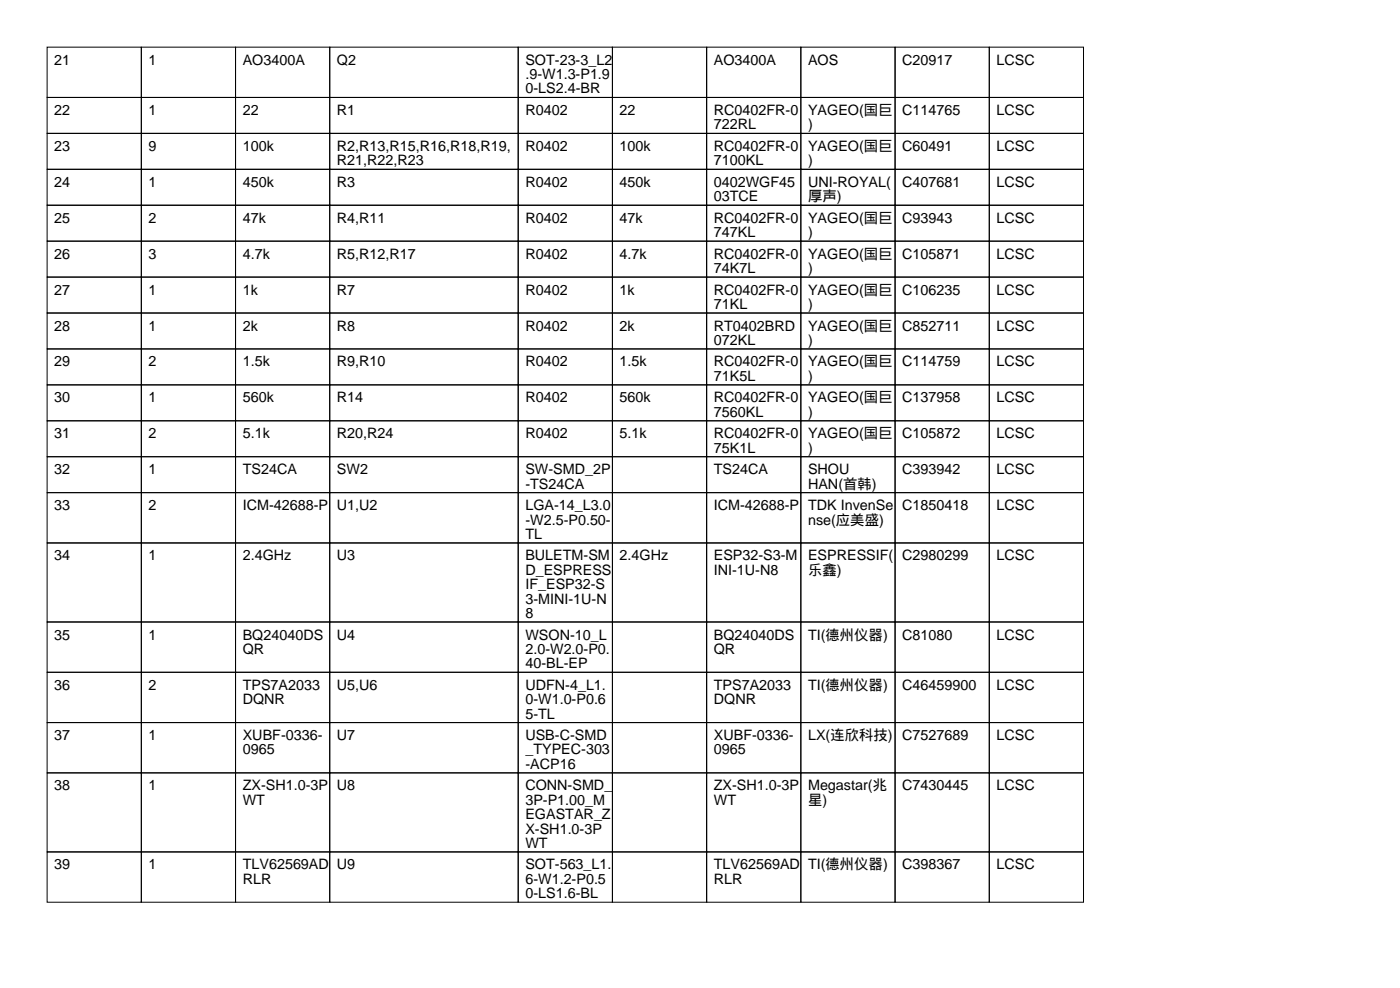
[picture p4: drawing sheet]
<svg xmlns="http://www.w3.org/2000/svg" width="297mm" height="210mm" viewBox="0 0 297 210" stroke-linecap="round" stroke-linejoin="round" font-family="sans-serif">
<defs><g id="words">
<g font-size="3">
<text x="11.5" y="13.7">21</text>
<text x="31.5" y="13.7">1</text>
<text x="51.5" y="13.7">AO3400A</text>
<text x="71.5" y="13.7">Q2</text>
<text x="111.5" y="13.7">SOT-23-3_L2</text>
<text x="111.5" y="16.8">.9-W1.3-P1.9</text>
<text x="151.5" y="13.7">AO3400A</text>
<text x="171.5" y="13.7">AOS</text>
<text x="191.5" y="13.7">C20917</text>
<text x="211.5" y="13.7">LCSC</text>
<text x="111.5" y="19.8">0-LS2.4-BR</text>
<text x="11.5" y="24.4">22</text>
<text x="31.5" y="24.4">1</text>
<text x="51.5" y="24.4">22</text>
<text x="71.5" y="24.4">R1</text>
<text x="111.5" y="24.4">R0402</text>
<text x="131.5" y="24.4">22</text>
<text x="151.5" y="24.4">RC0402FR-0</text>
<text x="151.5" y="27.4">722RL</text>
<text x="171.5" y="24.4">YAGEO(国巨</text>
<text x="171.5" y="27.4">)</text>
<text x="191.5" y="24.4">C114765</text>
<text x="211.5" y="24.4">LCSC</text>
<text x="11.5" y="32">23</text>
<text x="31.5" y="32">9</text>
<text x="51.5" y="32">100k</text>
<text x="71.5" y="32">R2,R13,R15,R16,R18,R19,</text>
<text x="71.5" y="35.1">R21,R22,R23</text>
<text x="111.5" y="32">R0402</text>
<text x="131.5" y="32">100k</text>
<text x="151.5" y="32">RC0402FR-0</text>
<text x="151.5" y="35.1">7100KL</text>
<text x="171.5" y="32">YAGEO(国巨</text>
<text x="171.5" y="35.1">)</text>
<text x="191.5" y="32">C60491</text>
<text x="211.5" y="32">LCSC</text>
<text x="11.5" y="39.6">24</text>
<text x="31.5" y="39.6">1</text>
<text x="51.5" y="39.6">450k</text>
<text x="71.5" y="39.6">R3</text>
<text x="111.5" y="39.6">R0402</text>
<text x="131.5" y="39.6">450k</text>
<text x="151.5" y="39.6">0402WGF45</text>
<text x="171.5" y="39.6">UNI-ROYAL(</text>
<text x="191.5" y="39.6">C407681</text>
<text x="211.5" y="39.6">LCSC</text>
<text x="11.5" y="47.2">25</text>
<text x="31.5" y="47.2">2</text>
<text x="51.5" y="47.2">47k</text>
<text x="71.5" y="47.2">R4,R11</text>
<text x="111.5" y="47.2">R0402</text>
<text x="131.5" y="47.2">47k</text>
<text x="151.5" y="42.7">03TCE</text>
<text x="151.5" y="47.2">RC0402FR-0</text>
<text x="171.5" y="42.7">厚声)</text>
<text x="171.5" y="47.2">YAGEO(国巨</text>
<text x="191.5" y="47.2">C93943</text>
<text x="211.5" y="47.2">LCSC</text>
<text x="151.5" y="50.3">747KL</text>
<text x="171.5" y="50.3">)</text>
<text x="11.5" y="54.9">26</text>
<text x="31.5" y="54.9">3</text>
<text x="51.5" y="54.9">4.7k</text>
<text x="71.5" y="54.9">R5,R12,R17</text>
<text x="111.5" y="54.9">R0402</text>
<text x="131.5" y="54.9">4.7k</text>
<text x="151.5" y="54.9">RC0402FR-0</text>
<text x="151.5" y="57.9">74K7L</text>
<text x="171.5" y="54.9">YAGEO(国巨</text>
<text x="171.5" y="57.9">)</text>
<text x="191.5" y="54.9">C105871</text>
<text x="211.5" y="54.9">LCSC</text>
<text x="11.5" y="62.5">27</text>
<text x="31.5" y="62.5">1</text>
<text x="51.5" y="62.5">1k</text>
<text x="71.5" y="62.5">R7</text>
<text x="111.5" y="62.5">R0402</text>
<text x="131.5" y="62.5">1k</text>
<text x="151.5" y="62.5">RC0402FR-0</text>
<text x="151.5" y="65.5">71KL</text>
<text x="171.5" y="62.5">YAGEO(国巨</text>
<text x="171.5" y="65.5">)</text>
<text x="191.5" y="62.5">C106235</text>
<text x="211.5" y="62.5">LCSC</text>
<text x="11.5" y="70.1">28</text>
<text x="31.5" y="70.1">1</text>
<text x="51.5" y="70.1">2k</text>
<text x="71.5" y="70.1">R8</text>
<text x="111.5" y="70.1">R0402</text>
<text x="131.5" y="70.1">2k</text>
<text x="151.5" y="70.1">RT0402BRD</text>
<text x="171.5" y="70.1">YAGEO(国巨</text>
<text x="191.5" y="70.1">C852711</text>
<text x="211.5" y="70.1">LCSC</text>
<text x="11.5" y="77.7">29</text>
<text x="31.5" y="77.7">2</text>
<text x="51.5" y="77.7">1.5k</text>
<text x="71.5" y="77.7">R9,R10</text>
<text x="111.5" y="77.7">R0402</text>
<text x="131.5" y="77.7">1.5k</text>
<text x="151.5" y="73.2">072KL</text>
<text x="151.5" y="77.7">RC0402FR-0</text>
<text x="171.5" y="73.2">)</text>
<text x="171.5" y="77.7">YAGEO(国巨</text>
<text x="191.5" y="77.7">C114759</text>
<text x="211.5" y="77.7">LCSC</text>
<text x="151.5" y="80.8">71K5L</text>
<text x="171.5" y="80.8">)</text>
<text x="11.5" y="85.3">30</text>
<text x="31.5" y="85.3">1</text>
<text x="51.5" y="85.3">560k</text>
<text x="71.5" y="85.3">R14</text>
<text x="111.5" y="85.3">R0402</text>
<text x="131.5" y="85.3">560k</text>
<text x="151.5" y="85.3">RC0402FR-0</text>
<text x="151.5" y="88.4">7560KL</text>
<text x="171.5" y="85.3">YAGEO(国巨</text>
<text x="171.5" y="88.4">)</text>
<text x="191.5" y="85.3">C137958</text>
<text x="211.5" y="85.3">LCSC</text>
<text x="11.5" y="93">31</text>
<text x="31.5" y="93">2</text>
<text x="51.5" y="93">5.1k</text>
<text x="71.5" y="93">R20,R24</text>
<text x="111.5" y="93">R0402</text>
<text x="131.5" y="93">5.1k</text>
<text x="151.5" y="93">RC0402FR-0</text>
<text x="171.5" y="93">YAGEO(国巨</text>
<text x="191.5" y="93">C105872</text>
<text x="211.5" y="93">LCSC</text>
<text x="11.5" y="100.6">32</text>
<text x="31.5" y="100.6">1</text>
<text x="51.5" y="100.6">TS24CA</text>
<text x="71.5" y="100.6">SW2</text>
<text x="111.5" y="100.6">SW-SMD_2P</text>
<text x="151.5" y="96">75K1L</text>
<text x="151.5" y="100.6">TS24CA</text>
<text x="171.5" y="96">)</text>
<text x="171.5" y="100.6">SHOU</text>
<text x="191.5" y="100.6">C393942</text>
<text x="211.5" y="100.6">LCSC</text>
<text x="111.5" y="103.6">-TS24CA</text>
<text x="171.5" y="103.6">HAN(首韩)</text>
<text x="11.5" y="108.2">33</text>
<text x="31.5" y="108.2">2</text>
<text x="51.5" y="108.2">ICM-42688-P</text>
<text x="71.5" y="108.2">U1,U2</text>
<text x="111.5" y="108.2">LGA-14_L3.0</text>
<text x="111.5" y="111.3">-W2.5-P0.50-</text>
<text x="151.5" y="108.2">ICM-42688-P</text>
<text x="171.5" y="108.2">TDK InvenSe</text>
<text x="171.5" y="111.3">nse(应美盛)</text>
<text x="191.5" y="108.2">C1850418</text>
<text x="211.5" y="108.2">LCSC</text>
<text x="11.5" y="118.9">34</text>
<text x="31.5" y="118.9">1</text>
<text x="51.5" y="118.9">2.4GHz</text>
<text x="71.5" y="118.9">U3</text>
<text x="111.5" y="114.3">TL</text>
<text x="111.5" y="118.9">BULETM-SM</text>
<text x="131.5" y="118.9">2.4GHz</text>
<text x="151.5" y="118.9">ESP32-S3-M</text>
<text x="171.5" y="118.9">ESPRESSIF(</text>
<text x="191.5" y="118.9">C2980299</text>
<text x="211.5" y="118.9">LCSC</text>
<text x="111.5" y="121.9">D_ESPRESS</text>
<text x="111.5" y="125">IF_ESP32-S</text>
<text x="151.5" y="121.9">INI-1U-N8</text>
<text x="171.5" y="121.9">乐鑫)</text>
<text x="111.5" y="128">3-MINI-1U-N</text>
<text x="111.5" y="131.1">8</text>
<text x="11.5" y="135.6">35</text>
<text x="31.5" y="135.6">1</text>
<text x="51.5" y="135.6">BQ24040DS</text>
<text x="71.5" y="135.6">U4</text>
<text x="111.5" y="135.6">WSON-10_L</text>
<text x="151.5" y="135.6">BQ24040DS</text>
<text x="171.5" y="135.6">TI(德州仪器)</text>
<text x="191.5" y="135.6">C81080</text>
<text x="211.5" y="135.6">LCSC</text>
<text x="51.5" y="138.7">QR</text>
<text x="111.5" y="138.7">2.0-W2.0-P0.</text>
<text x="111.5" y="141.7">40-BL-EP</text>
<text x="151.5" y="138.7">QR</text>
<text x="11.5" y="146.3">36</text>
<text x="31.5" y="146.3">2</text>
<text x="51.5" y="146.3">TPS7A2033</text>
<text x="51.5" y="149.4">DQNR</text>
<text x="71.5" y="146.3">U5,U6</text>
<text x="111.5" y="146.3">UDFN-4_L1.</text>
<text x="111.5" y="149.4">0-W1.0-P0.6</text>
<text x="151.5" y="146.3">TPS7A2033</text>
<text x="151.5" y="149.4">DQNR</text>
<text x="171.5" y="146.3">TI(德州仪器)</text>
<text x="191.5" y="146.3">C46459900</text>
<text x="211.5" y="146.3">LCSC</text>
<text x="111.5" y="152.4">5-TL</text>
<text x="11.5" y="157">37</text>
<text x="31.5" y="157">1</text>
<text x="51.5" y="157">XUBF-0336-</text>
<text x="51.5" y="160">0965</text>
<text x="71.5" y="157">U7</text>
<text x="111.5" y="157">USB-C-SMD</text>
<text x="111.5" y="160">_TYPEC-303</text>
<text x="151.5" y="157">XUBF-0336-</text>
<text x="151.5" y="160">0965</text>
<text x="171.5" y="157">LX(连欣科技)</text>
<text x="191.5" y="157">C7527689</text>
<text x="211.5" y="157">LCSC</text>
<text x="11.5" y="167.6">38</text>
<text x="31.5" y="167.6">1</text>
<text x="51.5" y="167.6">ZX-SH1.0-3P</text>
<text x="71.5" y="167.6">U8</text>
<text x="111.5" y="163.1">-ACP16</text>
<text x="111.5" y="167.6">CONN-SMD_</text>
<text x="151.5" y="167.6">ZX-SH1.0-3P</text>
<text x="171.5" y="167.6">Megastar(兆</text>
<text x="191.5" y="167.6">C7430445</text>
<text x="211.5" y="167.6">LCSC</text>
<text x="51.5" y="170.7">WT</text>
<text x="111.5" y="170.7">3P-P1.00_M</text>
<text x="111.5" y="173.7">EGASTAR_Z</text>
<text x="151.5" y="170.7">WT</text>
<text x="171.5" y="170.7">星)</text>
<text x="111.5" y="176.8">X-SH1.0-3P</text>
<text x="111.5" y="179.8">WT</text>
<text x="11.5" y="184.4">39</text>
<text x="31.5" y="184.4">1</text>
<text x="51.5" y="184.4">TLV62569AD</text>
<text x="71.5" y="184.4">U9</text>
<text x="111.5" y="184.4">SOT-563_L1.</text>
<text x="151.5" y="184.4">TLV62569AD</text>
<text x="171.5" y="184.4">TI(德州仪器)</text>
<text x="191.5" y="184.4">C398367</text>
<text x="211.5" y="184.4">LCSC</text>
<text x="51.5" y="187.5">RLR</text>
<text x="111.5" y="187.5">6-W1.2-P0.5</text>
<text x="111.5" y="190.5">0-LS1.6-BL</text>
<text x="151.5" y="187.5">RLR</text>
</g>
</g></defs>
<g fill="none" stroke="#000" stroke-width=".21">
<path d="M10 10h20v10.7h-20zM30 10h20v10.7h-20zM50 10h20v10.7h-20zM70 10h40v10.7h-40zM110 10h20v10.7h-20zM130 10h20v10.7h-20zM150 10h20v10.7h-20zM170 10h20v10.7h-20zM190 10h20v10.7h-20zM210 10h20v10.7h-20zM10 20.7h20v7.6h-20zM10 28.3h20v7.6h-20z"/>
<path d="M10 35.9h20v7.6h-20zM30 20.7h20v7.6h-20zM30 28.3h20v7.6h-20zM30 35.9h20v7.6h-20zM50 20.7h20v7.6h-20zM50 28.3h20v7.6h-20zM50 35.9h20v7.6h-20zM70 20.7h40v7.6h-40zM70 28.3h40v7.6h-40zM70 35.9h40v7.6h-40zM110 20.7h20v7.6h-20zM110 28.3h20v7.6h-20z"/>
<path d="M110 35.9h20v7.6h-20zM130 20.7h20v7.6h-20zM130 28.3h20v7.6h-20zM130 35.9h20v7.6h-20zM150 20.7h20v7.6h-20zM150 28.3h20v7.6h-20zM150 35.9h20v7.6h-20zM170 20.7h20v7.6h-20zM170 28.3h20v7.6h-20zM170 35.9h20v7.6h-20zM190 20.7h20v7.6h-20zM190 28.3h20v7.6h-20z"/>
<path d="M190 35.9h20v7.6h-20zM210 20.7h20v7.6h-20zM210 28.3h20v7.6h-20zM210 35.9h20v7.6h-20zM10 43.5h20v7.6h-20zM10 51.1h20v7.7h-20zM10 58.8h20v7.6h-20zM30 43.5h20v7.6h-20zM30 51.1h20v7.7h-20zM30 58.8h20v7.6h-20zM50 43.5h20v7.6h-20zM50 51.1h20v7.7h-20z"/>
<path d="M50 58.8h20v7.6h-20zM70 43.5h40v7.6h-40zM70 51.1h40v7.7h-40zM70 58.8h40v7.6h-40zM110 43.5h20v7.6h-20zM110 51.1h20v7.7h-20zM110 58.8h20v7.6h-20zM130 43.5h20v7.6h-20zM130 51.1h20v7.7h-20zM130 58.8h20v7.6h-20zM150 43.5h20v7.6h-20zM150 51.1h20v7.7h-20z"/>
<path d="M150 58.8h20v7.6h-20zM170 43.5h20v7.6h-20zM170 51.1h20v7.7h-20zM170 58.8h20v7.6h-20zM190 43.5h20v7.6h-20zM190 51.1h20v7.7h-20zM190 58.8h20v7.6h-20zM210 43.5h20v7.6h-20zM210 51.1h20v7.7h-20zM210 58.8h20v7.6h-20zM10 66.4h20v7.6h-20zM10 74h20v7.6h-20z"/>
<path d="M30 66.4h20v7.6h-20zM30 74h20v7.6h-20zM50 66.4h20v7.6h-20zM50 74h20v7.6h-20zM70 66.4h40v7.6h-40zM70 74h40v7.6h-40zM110 66.4h20v7.6h-20zM110 74h20v7.6h-20zM130 66.4h20v7.6h-20zM130 74h20v7.6h-20zM150 66.4h20v7.6h-20zM150 74h20v7.6h-20z"/>
<path d="M170 66.4h20v7.6h-20zM170 74h20v7.6h-20zM190 66.4h20v7.6h-20zM190 74h20v7.6h-20zM210 66.4h20v7.6h-20zM210 74h20v7.6h-20zM10 81.6h20v7.6h-20zM10 89.2h20v7.7h-20zM10 96.9h20v7.6h-20zM30 81.6h20v7.6h-20zM30 89.2h20v7.7h-20zM30 96.9h20v7.6h-20z"/>
<path d="M50 81.6h20v7.6h-20zM50 89.2h20v7.7h-20zM50 96.9h20v7.6h-20zM70 81.6h40v7.6h-40zM70 89.2h40v7.7h-40zM70 96.9h40v7.6h-40zM110 81.6h20v7.6h-20zM110 89.2h20v7.7h-20zM110 96.9h20v7.6h-20zM130 81.6h20v7.6h-20zM130 89.2h20v7.7h-20zM130 96.9h20v7.6h-20z"/>
<path d="M150 81.6h20v7.6h-20zM150 89.2h20v7.7h-20zM150 96.9h20v7.6h-20zM170 81.6h20v7.6h-20zM170 89.2h20v7.7h-20zM170 96.9h20v7.6h-20zM190 81.6h20v7.6h-20zM190 89.2h20v7.7h-20zM190 96.9h20v7.6h-20zM210 81.6h20v7.6h-20zM210 89.2h20v7.7h-20zM210 96.9h20v7.6h-20z"/>
<path d="M10 104.5h20v10.7h-20zM10 115.2h20v16.7h-20zM30 104.5h20v10.7h-20zM30 115.2h20v16.7h-20zM50 104.5h20v10.7h-20zM50 115.2h20v16.7h-20zM70 104.5h40v10.7h-40zM70 115.2h40v16.7h-40zM110 104.5h20v10.7h-20zM110 115.2h20v16.7h-20zM130 104.5h20v10.7h-20zM130 115.2h20v16.7h-20z"/>
<path d="M150 104.5h20v10.7h-20zM150 115.2h20v16.7h-20zM170 104.5h20v10.7h-20zM170 115.2h20v16.7h-20zM190 104.5h20v10.7h-20zM190 115.2h20v16.7h-20zM210 104.5h20v10.7h-20zM210 115.2h20v16.7h-20zM10 131.9h20v10.7h-20zM30 131.9h20v10.7h-20zM50 131.9h20v10.7h-20zM70 131.9h40v10.7h-40z"/>
<path d="M110 131.9h20v10.7h-20zM130 131.9h20v10.7h-20zM150 131.9h20v10.7h-20zM170 131.9h20v10.7h-20zM190 131.9h20v10.7h-20zM210 131.9h20v10.7h-20zM10 142.6h20v10.7h-20zM10 153.3h20v10.6h-20zM30 142.6h20v10.7h-20zM30 153.3h20v10.6h-20zM50 142.6h20v10.7h-20zM50 153.3h20v10.6h-20z"/>
<path d="M70 142.6h40v10.7h-40zM70 153.3h40v10.6h-40zM110 142.6h20v10.7h-20zM110 153.3h20v10.6h-20zM130 142.6h20v10.7h-20zM130 153.3h20v10.6h-20zM150 142.6h20v10.7h-20zM150 153.3h20v10.6h-20zM170 142.6h20v10.7h-20zM170 153.3h20v10.6h-20zM190 142.6h20v10.7h-20zM190 153.3h20v10.6h-20z"/>
<path d="M210 142.6h20v10.7h-20zM210 153.3h20v10.6h-20zM10 163.9h20v16.8h-20zM30 163.9h20v16.8h-20zM50 163.9h20v16.8h-20zM70 163.9h40v16.8h-40zM110 163.9h20v16.8h-20zM130 163.9h20v16.8h-20zM150 163.9h20v16.8h-20zM170 163.9h20v16.8h-20zM190 163.9h20v16.8h-20zM210 163.9h20v16.8h-20z"/>
<path d="M10 180.7h20v10.7h-20zM30 180.7h20v10.7h-20zM50 180.7h20v10.7h-20zM70 180.7h40v10.7h-40zM110 180.7h20v10.7h-20zM130 180.7h20v10.7h-20zM150 180.7h20v10.7h-20zM170 180.7h20v10.7h-20zM190 180.7h20v10.7h-20zM210 180.7h20v10.7h-20z"/>
</g>
<use href="#words"/>
</svg>
